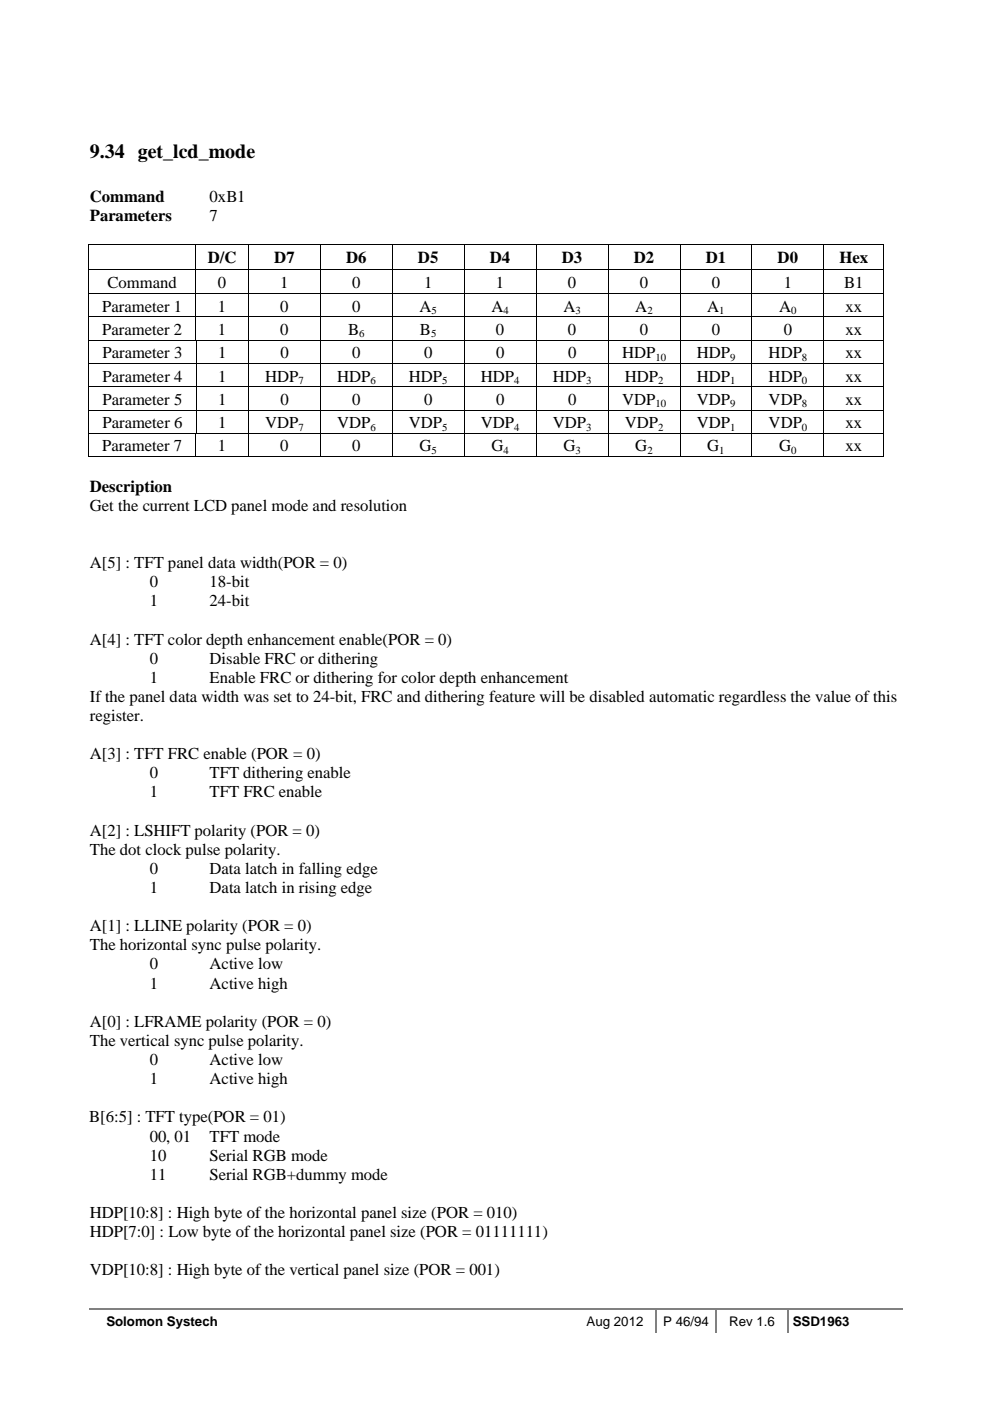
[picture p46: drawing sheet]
<svg xmlns="http://www.w3.org/2000/svg" width="210mm" height="297mm" viewBox="0 0 210 297" stroke-linecap="round" stroke-linejoin="round" font-family="sans-serif">
<defs><g id="words">
<text font-size="4.2" x="19" y="33.6">9.34 get_lcd_mode</text>
<g font-size="3.5">
<text x="19" y="42.8">Command</text>
<text x="19" y="46.9">Parameters</text>
<text x="44.4" y="46.9">7</text>
<text x="44.4" y="42.8">0xB1</text>
<text x="44" y="55.9">D/C</text>
<text x="58.2" y="55.9">D7</text>
<text x="73.4" y="55.9">D6</text>
<text x="88.7" y="55.9">D5</text>
<text x="103.9" y="55.9">D4</text>
<text x="119.2" y="55.9">D3</text>
<text x="134.4" y="55.9">D2</text>
<text x="149.7" y="55.9">D1</text>
<text x="164.9" y="55.9">D0</text>
<text x="178" y="55.9">Hex</text>
<text x="22.8" y="61">Command</text>
<text x="46.2" y="61">0</text>
<text x="59.4" y="61">1</text>
<text x="74.7" y="61">0</text>
<text x="89.9" y="61">1</text>
<text x="105.2" y="61">1</text>
<text x="120.5" y="61">0</text>
<text x="135.7" y="61">0</text>
<text x="151" y="61">0</text>
<text x="166.2" y="61">1</text>
<text x="179.1" y="61">B1</text>
<text x="21.7" y="66.1">Parameter 1</text>
<text x="21.7" y="71">Parameter 2</text>
<text x="46.2" y="71">1</text>
<text x="46.2" y="66.1">1</text>
<text x="59.5" y="71">0</text>
<text x="59.5" y="66.1">0</text>
<text x="73.8" y="71">B</text>
<text x="74.7" y="66.1">0</text>
<text x="89" y="66.1">A</text>
<text x="89.1" y="71">B</text>
<text x="104.2" y="66.1">A</text>
<text x="105.2" y="71">0</text>
<text x="119.5" y="66.1">A</text>
<text x="120.5" y="71">0</text>
<text x="134.7" y="66.1">A</text>
<text x="135.7" y="71">0</text>
<text x="150" y="66.1">A</text>
<text x="151" y="71">0</text>
<text x="165.3" y="66.1">A</text>
<text x="166.2" y="71">0</text>
<text x="179.3" y="66.1">xx</text>
<text x="179.3" y="71">xx</text>
<text x="21.7" y="75.9">Parameter 3</text>
<text x="46.3" y="75.9">1</text>
<text x="59.5" y="75.9">0</text>
<text x="74.7" y="75.9">0</text>
<text x="90" y="75.9">0</text>
<text x="105.2" y="75.9">0</text>
<text x="120.5" y="75.9">0</text>
<text x="131.9" y="75.9">HDP</text>
<text x="147.8" y="75.9">HDP</text>
<text x="163" y="75.9">HDP</text>
<text x="179.3" y="75.9">xx</text>
<text x="21.7" y="80.9">Parameter 4</text>
<text x="46.3" y="80.9">1</text>
<text x="56.2" y="80.9">HDP</text>
<text x="71.5" y="80.9">HDP</text>
<text x="86.7" y="80.9">HDP</text>
<text x="102" y="80.9">HDP</text>
<text x="117.2" y="80.9">HDP</text>
<text x="132.5" y="80.9">HDP</text>
<text x="147.8" y="80.9">HDP</text>
<text x="163" y="80.9">HDP</text>
<text x="179.3" y="80.9">xx</text>
<text x="21.7" y="85.8">Parameter 5</text>
<text x="46.3" y="85.8">1</text>
<text x="59.5" y="85.8">0</text>
<text x="74.7" y="85.8">0</text>
<text x="90" y="85.8">0</text>
<text x="105.2" y="85.8">0</text>
<text x="120.5" y="85.8">0</text>
<text x="131.9" y="85.8">VDP</text>
<text x="147.8" y="85.8">VDP</text>
<text x="163" y="85.8">VDP</text>
<text x="179.3" y="85.8">xx</text>
<text x="21.7" y="95.7">Parameter 7</text>
<text x="21.7" y="90.8">Parameter 6</text>
<text x="46.2" y="95.7">1</text>
<text x="46.3" y="90.8">1</text>
<text x="56.2" y="90.8">VDP</text>
<text x="59.5" y="95.7">0</text>
<text x="71.5" y="90.8">VDP</text>
<text x="74.7" y="95.7">0</text>
<text x="86.7" y="90.8">VDP</text>
<text x="89" y="95.7">G</text>
<text x="102" y="90.8">VDP</text>
<text x="104.2" y="95.7">G</text>
<text x="117.2" y="90.8">VDP</text>
<text x="119.5" y="95.7">G</text>
<text x="132.5" y="90.8">VDP</text>
<text x="134.7" y="95.7">G</text>
<text x="147.8" y="90.8">VDP</text>
<text x="150" y="95.7">G</text>
<text x="163" y="90.8">VDP</text>
<text x="165.3" y="95.7">G</text>
<text x="179.3" y="95.7">xx</text>
<text x="179.3" y="90.8">xx</text>
<text x="19" y="104.3">Description</text>
<text x="19" y="108.3">Get the current LCD panel mode and resolution</text>
<text x="19" y="120.4">A[5] : TFT panel data width(POR = 0)</text>
<text x="31.7" y="124.5">0</text>
<text x="44.5" y="124.5">18-bit</text>
<text x="31.7" y="128.5">1</text>
<text x="44.5" y="128.5">24-bit</text>
<text x="19" y="136.7">A[4] : TFT color depth enhancement enable(POR = 0)</text>
<text x="31.7" y="140.7">0</text>
<text x="44.5" y="140.7">Disable FRC or dithering</text>
<text x="19" y="148.8">If the panel data width was set to 24-bit, FRC and dithering feature will be disabled automatic regardless the value of this</text>
<text x="31.7" y="144.8">1</text>
<text x="44.4" y="144.8">Enable FRC or dithering for color depth enhancement</text>
<text x="19" y="152.9">register.</text>
<text x="19" y="161">A[3] : TFT FRC enable (POR = 0)</text>
<text x="31.7" y="165">0</text>
<text x="44.5" y="165">TFT dithering enable</text>
<text x="31.7" y="169.1">1</text>
<text x="44.5" y="169.1">TFT FRC enable</text>
<text x="19" y="177.2">A[2] : LSHIFT polarity (POR = 0)</text>
<text x="19" y="181.2">The dot clock pulse polarity.</text>
<text x="31.7" y="185.3">0</text>
<text x="44.5" y="185.3">Data latch in falling edge</text>
<text x="31.7" y="189.3">1</text>
<text x="44.5" y="189.3">Data latch in rising edge</text>
<text x="19" y="197.4">A[1] : LLINE polarity (POR = 0)</text>
<text x="19" y="201.5">The horizontal sync pulse polarity.</text>
<text x="31.7" y="205.5">0</text>
<text x="31.7" y="209.6">1</text>
<text x="44.5" y="209.6">Active high</text>
<text x="44.5" y="205.5">Active low</text>
<text x="19" y="217.7">A[0] : LFRAME polarity (POR = 0)</text>
<text x="19" y="221.8">The vertical sync pulse polarity.</text>
<text x="31.7" y="225.8">0</text>
<text x="44.5" y="225.8">Active low</text>
<text x="31.7" y="229.9">1</text>
<text x="44.5" y="229.9">Active high</text>
<text x="18.9" y="238">B[6:5] : TFT type(POR = 01)</text>
<text x="31.7" y="242">00, 01</text>
<text x="44.4" y="242">TFT mode</text>
<text x="31.7" y="246.1">10</text>
<text x="31.7" y="250.1">11</text>
<text x="44.4" y="246.1">Serial RGB mode</text>
<text x="44.4" y="250.1">Serial RGB+dummy mode</text>
<text x="19" y="258.3">HDP[10:8] : High byte of the horizontal panel size (POR = 010)</text>
<text x="19" y="262.3">HDP[7:0] : Low byte of the horizontal panel size (POR = 01111111)</text>
<text x="19" y="270.4">VDP[10:8] : High byte of the vertical panel size (POR = 001)</text>
</g>
<g font-size="2.8">
<text x="22.6" y="281.2">Solomon Systech</text>
<text x="124.4" y="281.2">Aug 2012</text>
<text x="140.7" y="281.2">P 46/94</text>
<text x="154.6" y="281.2">Rev 1.6</text>
<text x="168.1" y="281.2">SSD1963</text>
</g>
<g font-size="2.3">
<text x="76.2" y="71.5">6</text>
<text x="91.4" y="71.5">5</text>
<text x="91.5" y="66.6">5</text>
<text x="106.8" y="66.6">4</text>
<text x="122" y="66.6">3</text>
<text x="137.3" y="66.6">2</text>
<text x="152.6" y="66.6">1</text>
<text x="167.8" y="66.6">0</text>
<text x="139" y="76.5">10</text>
<text x="154.8" y="76.5">9</text>
<text x="170.1" y="76.5">8</text>
<text x="63.3" y="81.4">7</text>
<text x="78.5" y="81.4">6</text>
<text x="93.8" y="81.4">5</text>
<text x="109.1" y="81.4">4</text>
<text x="124.3" y="81.4">3</text>
<text x="139.6" y="81.4">2</text>
<text x="154.8" y="81.4">1</text>
<text x="170.1" y="81.4">0</text>
<text x="139" y="86.4">10</text>
<text x="154.8" y="86.4">9</text>
<text x="170.1" y="86.4">8</text>
<text x="63.3" y="91.3">7</text>
<text x="78.5" y="91.3">6</text>
<text x="93.8" y="91.3">5</text>
<text x="109.1" y="91.3">4</text>
<text x="124.3" y="91.3">3</text>
<text x="139.6" y="91.3">2</text>
<text x="154.8" y="91.3">1</text>
<text x="170.1" y="91.3">0</text>
<text x="91.5" y="96.2">5</text>
<text x="106.8" y="96.2">4</text>
<text x="122" y="96.2">3</text>
<text x="137.3" y="96.2">2</text>
<text x="152.6" y="96.2">1</text>
<text x="167.8" y="96.2">0</text>
</g>
</g></defs>
<path d="M18.9 277.5h120.1" fill="none" stroke="#808080" stroke-width=".34"/>
<path d="M139 277.3h.4v.3h-.4z" fill="#808080"/>
<path d="M139.4 277.5h12.3" fill="none" stroke="#808080" stroke-width=".34"/>
<path d="M151.7 277.3h.4v.3h-.4z" fill="#808080"/>
<path d="M152.1 277.5h14.9" fill="none" stroke="#808080" stroke-width=".34"/>
<path d="M167 277.3h.3v.3h-.3z" fill="#808080"/>
<path d="M139.2 277.6v5.1M151.9 277.6v5.1M167.1 277.6v5.1M167.3 277.5h24.2" fill="none" stroke="#808080" stroke-width=".34"/>
<g fill="#000">
<path d="M18.7 51.8h.2v.4h-.2zM18.7 57h.2v.4h-.2zM41.4 51.8h.2v.4h-.2zM41.4 57h.2v.4h-.2zM52.6 51.8h.2v.4h-.2zM52.6 57h.2v.4h-.2zM67.9 51.8h.1v.4h-.1zM67.9 57h.1v.4h-.1zM83.1 51.8h.2v.4h-.2zM83.1 57h.2v.4h-.2zM98.4 51.8h.2v.4h-.2zM98.4 57h.2v.4h-.2z"/>
<path d="M113.6 51.8h.2v.4h-.2zM113.6 57h.2v.4h-.2zM128.9 51.8h.2v.4h-.2zM128.9 57h.2v.4h-.2zM144.1 51.8h.2v.4h-.2zM144.1 57h.2v.4h-.2zM159.4 51.8h.2v.4h-.2zM159.4 57h.2v.4h-.2zM174.7 51.8h.1v.4h-.1zM174.7 57h.1v.4h-.1zM187.4 51.8h.2v.4h-.2zM187.4 51.8h.2v.1h-.2z"/>
<path d="M187.4 57h.2v.4h-.2zM18.7 62.2h.2v.4h-.2zM18.7 67.1h.2v.5h-.2zM18.7 72.1h.2v.4h-.2zM18.7 77h.2v.4h-.2zM41.4 62.2h.2v.4h-.2zM41.4 67.1h.2v.5h-.2zM41.5 72.2h.2v.3h-.2zM41.5 77h.2v.4h-.2zM52.6 62.2h.2v.4h-.2zM52.6 67.1h.2v.5h-.2zM52.6 72.1h.2v.4h-.2z"/>
<path d="M52.6 77h.2v.4h-.2zM67.9 62.2h.1v.4h-.1zM67.9 67.1h.1v.5h-.1zM67.9 72.1h.1v.4h-.1zM67.9 77h.1v.4h-.1zM83.1 62.2h.2v.4h-.2zM83.1 67.1h.2v.5h-.2zM83.1 72.1h.2v.4h-.2zM83.1 77h.2v.4h-.2zM98.4 62.2h.2v.4h-.2zM98.4 67.1h.2v.5h-.2zM98.4 72.1h.2v.4h-.2z"/>
<path d="M98.4 77h.2v.4h-.2zM113.6 62.2h.2v.4h-.2zM113.6 67.1h.2v.5h-.2zM113.6 72.1h.2v.4h-.2zM113.6 77h.2v.4h-.2zM128.9 62.2h.2v.4h-.2zM128.9 67.1h.2v.5h-.2zM128.9 72.1h.2v.4h-.2zM128.9 77h.2v.4h-.2zM144.1 62.2h.2v.4h-.2zM144.1 67.1h.2v.5h-.2zM144.1 72.1h.2v.4h-.2z"/>
<path d="M144.1 77h.2v.4h-.2zM159.4 62.2h.2v.4h-.2zM159.4 67.1h.2v.5h-.2zM159.4 72.1h.2v.4h-.2zM159.4 77h.2v.4h-.2zM174.7 62.2h.1v.4h-.1zM174.7 67.1h.1v.5h-.1zM174.7 72.1h.1v.4h-.1zM174.7 77h.1v.4h-.1zM187.4 62.2h.2v.4h-.2zM187.4 67.1h.2v.5h-.2zM187.4 72.1h.2v.4h-.2z"/>
<path d="M187.4 77h.2v.4h-.2zM18.7 81.9h.2v.5h-.2zM18.7 86.9h.2v.4h-.2zM18.7 91.8h.2v.5h-.2zM41.4 91.8h.2v.5h-.2zM41.5 81.9h.2v.5h-.2zM41.5 86.9h.2v.4h-.2zM52.6 81.9h.2v.5h-.2zM52.6 86.9h.2v.4h-.2zM52.6 91.8h.2v.5h-.2zM67.9 81.9h.1v.5h-.1zM67.9 86.9h.1v.4h-.1z"/>
<path d="M67.9 91.8h.1v.5h-.1zM83.1 81.9h.2v.5h-.2zM83.1 86.9h.2v.4h-.2zM83.1 91.8h.2v.5h-.2zM98.4 81.9h.2v.5h-.2zM98.4 86.9h.2v.4h-.2zM98.4 91.8h.2v.5h-.2zM113.6 81.9h.2v.5h-.2zM113.6 86.9h.2v.4h-.2zM113.6 91.8h.2v.5h-.2zM128.9 81.9h.2v.5h-.2zM128.9 86.9h.2v.4h-.2z"/>
<path d="M128.9 91.8h.2v.5h-.2zM144.1 81.9h.2v.5h-.2zM144.1 86.9h.2v.4h-.2zM144.1 91.8h.2v.5h-.2zM159.4 81.9h.2v.5h-.2zM159.4 86.9h.2v.4h-.2zM159.4 91.8h.2v.5h-.2zM174.7 81.9h.1v.5h-.1zM174.7 86.9h.1v.4h-.1zM174.7 91.8h.1v.5h-.1zM187.4 81.9h.2v.5h-.2zM187.4 86.9h.2v.4h-.2z"/>
<path d="M187.4 91.8h.2v.5h-.2zM187.4 96.8h.2v.1h-.2z"/>
</g>
<g fill="none" stroke="#000" stroke-width=".21">
<path d="M18.7 51.9h22.7M18.8 52.2v4.8M18.8 57.4v4.8M18.9 57.1h22.5M41.5 52.2v4.8M41.5 57.4v4.8M41.6 51.9h11M41.6 57.1h11M52.7 52.2v4.8M52.7 57.4v4.8M52.8 51.9h15.1M52.8 57.1h15.1"/>
<path d="M67.9 52.2v4.8M67.9 57.4v4.8M68 51.9h15.1M68 57.1h15.1M83.2 52.2v4.8M83.2 57.4v4.8M83.3 51.9h15.1M83.3 57.1h15.1M98.5 52.2v4.8M98.5 57.4v4.8M98.6 51.9h15M98.6 57.1h15"/>
<path d="M113.7 52.2v4.8M113.7 57.4v4.8M113.8 51.9h15.1M113.8 57.1h15.1M129 52.2v4.8M129 57.4v4.8M129.1 51.9h15M129.1 57.1h15M144.2 52.2v4.8M144.2 57.4v4.8M144.3 51.9h15.1M144.3 57.1h15.1"/>
<path d="M159.5 52.2v4.8M159.5 57.4v4.8M159.6 51.9h15.1M159.6 57.1h15.1M174.8 52.2v4.8M174.8 57.4v4.8M174.8 51.9h12.6M174.8 57.1h12.6M187.5 52.2v4.8M187.5 57.4v4.8M18.8 62.6v4.5M18.8 67.6v4.5"/>
<path d="M18.8 72.5v4.5M18.8 77.4v4.5M18.9 62.3h22.5M18.9 67.2h22.5M18.9 72.1h33.7M18.9 77.1h22.6M41.5 62.6v4.5M41.5 67.6v4.5M41.6 62.3h11M41.6 67.2h11M41.6 72.5v4.5M41.6 77.4v4.5"/>
<path d="M41.7 77.1h10.9M52.7 62.6v4.5M52.7 67.6v4.5M52.7 72.5v4.5M52.7 77.4v4.5M52.8 62.3h15.1M52.8 67.2h15.1M52.8 72.1h15.1M52.8 77.1h15.1M67.9 62.6v4.5M67.9 67.6v4.5M67.9 72.5v4.5"/>
<path d="M67.9 77.4v4.5M68 62.3h15.1M68 67.2h15.1M68 72.1h15.1M68 77.1h15.1M83.2 62.6v4.5M83.2 67.6v4.5M83.2 72.5v4.5M83.2 77.4v4.5M83.3 62.3h15.1M83.3 67.2h15.1M83.3 72.1h15.1"/>
<path d="M83.3 77.1h15.1M98.5 62.6v4.5M98.5 67.6v4.5M98.5 72.5v4.5M98.5 77.4v4.5M98.6 62.3h15M98.6 67.2h15M98.6 72.1h15M98.6 77.1h15M113.7 62.6v4.5M113.7 67.6v4.5M113.7 72.5v4.5"/>
<path d="M113.7 77.4v4.5M113.8 62.3h15.1M113.8 67.2h15.1M113.8 72.1h15.1M113.8 77.1h15.1M129 62.6v4.5M129 67.6v4.5M129 72.5v4.5M129 77.4v4.5M129.1 62.3h15M129.1 67.2h15M129.1 72.1h15"/>
<path d="M129.1 77.1h15M144.2 62.6v4.5M144.2 67.6v4.5M144.2 72.5v4.5M144.2 77.4v4.5M144.3 62.3h15.1M144.3 67.2h15.1M144.3 72.1h15.1M144.3 77.1h15.1M159.5 62.6v4.5M159.5 67.6v4.5M159.5 72.5v4.5"/>
<path d="M159.5 77.4v4.5M159.6 62.3h15.1M159.6 67.2h15.1M159.6 72.1h15.1M159.6 77.1h15.1M174.8 62.6v4.5M174.8 67.6v4.5M174.8 72.5v4.5M174.8 77.4v4.5M174.8 62.3h12.6M174.8 67.2h12.6M174.8 72.1h12.6"/>
<path d="M174.8 77.1h12.6M187.5 62.6v4.5M187.5 67.6v4.5M187.5 72.5v4.5M187.5 77.4v4.5M18.7 96.8h22.7M18.8 82.4v4.5M18.8 87.3v4.5M18.8 92.3v4.6M18.9 82h22.6M18.9 87h22.6M18.9 91.9h22.5"/>
<path d="M41.5 92.3v4.6M41.6 91.9h11M41.6 96.8h11M41.6 82.4v4.5M41.6 87.3v4.5M41.7 82h10.9M41.7 87h10.9M52.7 82.4v4.5M52.7 87.3v4.5M52.7 92.3v4.6M52.8 82h15.1M52.8 87h15.1"/>
<path d="M52.8 91.9h15.1M52.8 96.8h15.1M67.9 82.4v4.5M67.9 87.3v4.5M67.9 92.3v4.6M68 82h15.1M68 87h15.1M68 91.9h15.1M68 96.8h15.1M83.2 82.4v4.5M83.2 87.3v4.5M83.2 92.3v4.6"/>
<path d="M83.3 82h15.1M83.3 87h15.1M83.3 91.9h15.1M83.3 96.8h15.1M98.5 82.4v4.5M98.5 87.3v4.5M98.5 92.3v4.6M98.6 82h15M98.6 87h15M98.6 91.9h15M98.6 96.8h15M113.7 82.4v4.5"/>
<path d="M113.7 87.3v4.5M113.7 92.3v4.6M113.8 82h15.1M113.8 87h15.1M113.8 91.9h15.1M113.8 96.8h15.1M129 82.4v4.5M129 87.3v4.5M129 92.3v4.6M129.1 82h15M129.1 87h15M129.1 91.9h15"/>
<path d="M129.1 96.8h15M144.2 82.4v4.5M144.2 87.3v4.5M144.2 92.3v4.6M144.3 82h15.1M144.3 87h15.1M144.3 91.9h15.1M144.3 96.8h15.1M159.5 82.4v4.5M159.5 87.3v4.5M159.5 92.3v4.6M159.6 82h15.1"/>
<path d="M159.6 87h15.1M159.6 91.9h15.1M159.6 96.8h15.1M174.8 82.4v4.5M174.8 87.3v4.5M174.8 92.3v4.6M174.8 82h12.6M174.8 87h12.6M174.8 91.9h12.6M174.8 96.8h12.6M187.5 82.4v4.5M187.5 87.3v4.5"/>
<path d="M187.5 92.3v4.6"/>
</g>
<use href="#words"/>
</svg>
